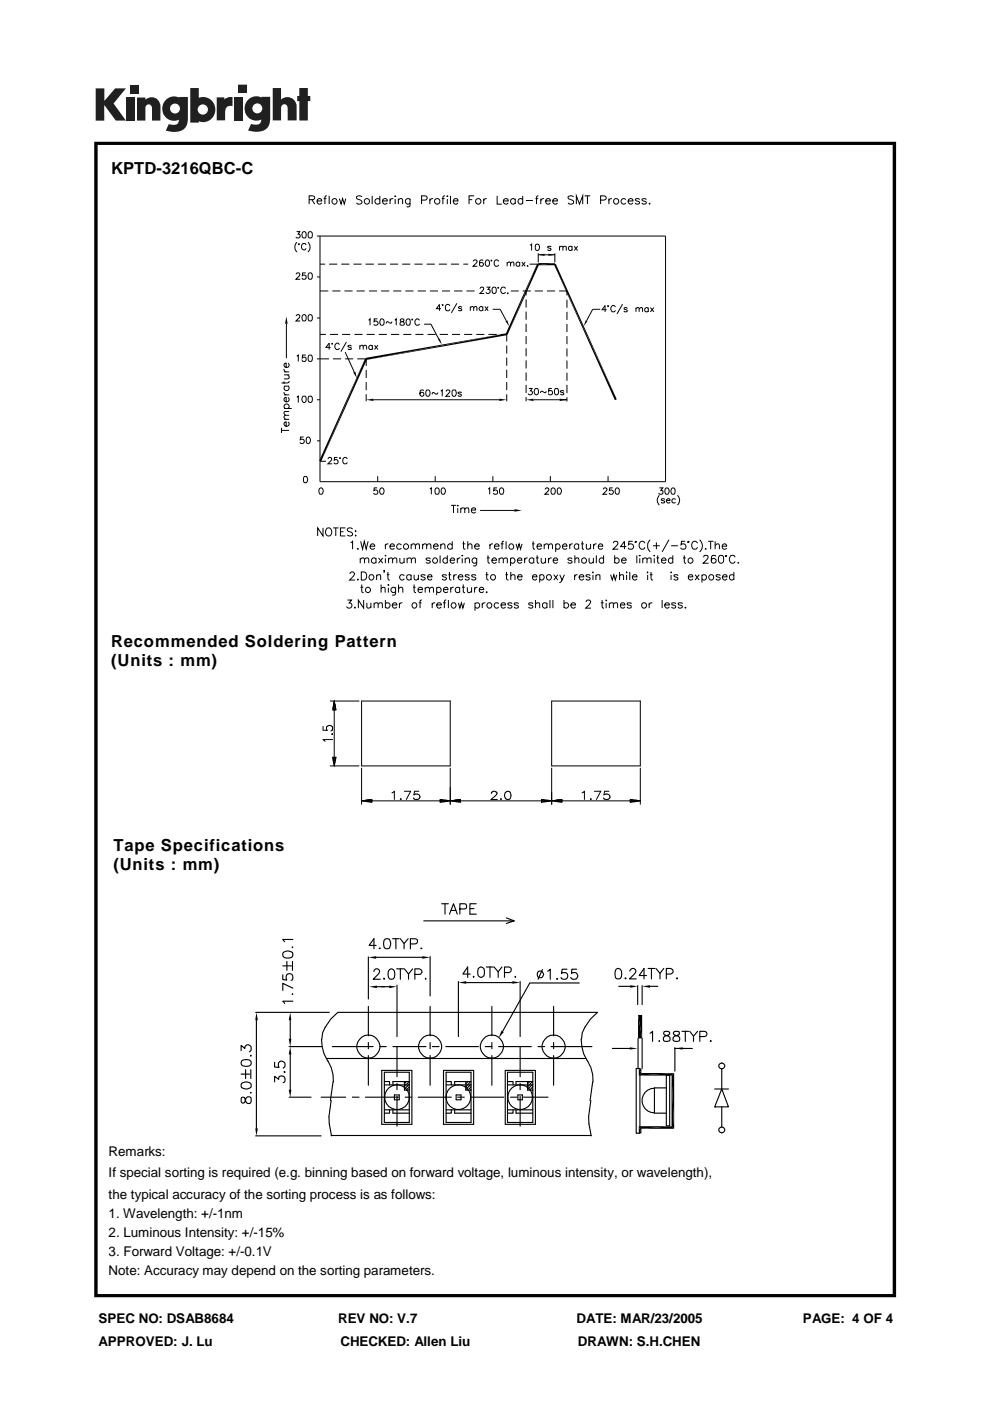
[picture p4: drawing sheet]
<svg xmlns="http://www.w3.org/2000/svg" width="210mm" height="297mm" viewBox="0 0 210 297" stroke-linecap="round" stroke-linejoin="round" font-family="sans-serif">
<defs><g id="words">
<g font-size="3.5">
<text x="23.6" y="36.9">KPTD-3216QBC-C</text>
<text x="23.6" y="137.2">Recommended Soldering Pattern</text>
<text x="23.6" y="141.3">(Units : mm)</text>
<text x="24" y="180.4">Tape Specifications</text>
<text x="24" y="184.4">(Units : mm)</text>
</g>
<g font-size="2.8">
<text x="23" y="245.2">Remarks:</text>
<text x="23" y="249.6">If special sorting is required (e.g. binning based on forward voltage, luminous intensity, or wavelength),</text>
<text x="23" y="254.1">the typical accuracy of the sorting process is as follows:</text>
<text x="23" y="258.2">1. Wavelength: +/-1nm</text>
<text x="23" y="262.3">2. Luminous Intensity: +/-15%</text>
<text x="23" y="266.3">3. Forward Voltage: +/-0.1V</text>
<text x="23" y="270.4">Note: Accuracy may depend on the sorting parameters.</text>
<text x="20.9" y="280.5">SPEC NO: DSAB8684</text>
<text x="71.7" y="280.5">REV NO: V.7</text>
<text x="122.2" y="280.5">DATE: MAR/23/2005</text>
<text x="170.2" y="280.5">PAGE: 4 OF 4</text>
<text x="20.9" y="285.4">APPROVED: J. Lu</text>
<text x="72.2" y="285.4">CHECKED: Allen Liu</text>
<text x="122.5" y="285.4">DRAWN: S.H.CHEN</text>
</g>
</g></defs>
<path d="M20 30.1v244.9h170v-244.9zM20.7 30.7h168.6v243.7h-168.6z" fill="#010101"/>
<g fill="#231f20">
<path d="M20.2 18.7h1.9v2.7l2.3-2.7h2.3l-2.6 3.2 2.6 3.7h-2.1l-2.5-3.3v3.3h-1.9z"/>
<path d="M26.7 20.7h1.8v4.9h-1.8z"/>
<path d="M49.6 20.7h1.8v4.9h-1.8z"/>
<path d="M27.7 18h1.8v1.8h-1.8z"/>
<path d="M50.6 17.9h1.8v1.8h-1.8z"/>
<path d="M29 20.7h1.8v.4a1.9 1.9 0 0 1 2.2-.3 1.9 1.9 0 0 1 1 2v2.8h-1.8v-2.7a.7 .7 0 0 0-.7-.8 .7 .7 0 0 0-.7 .8v2.7h-1.8z"/>
<path d="M46 20.6h1.6v.5a2.02 2.02 0 0 1 1.7-.5v1.9h-.2a1.12 1.12 0 0 0-1.4 1.3v1.7h-1.7z"/>
<path d="M57.8 18.7h1.8v2.4a1.98 1.98 0 0 1 2.2-.3 1.98 1.98 0 0 1 1.1 2v2.7h-1.9v-2.6a.7 .7 0 0 0-.7-.8 .7 .7 0 0 0-.7 .8v2.6h-1.8z"/>
<path d="M63.5 18.7h1.8v1.6h.5v1.1h-.5v4.1h-1.8v-4.1h-.5v-1.1h.5z"/>
<path d="M40.3 18.7v7.3h1.8v-.3a2.63 2.63 0 0 0 3.6-2.5 2.63 2.63 0 0 0-3.6-2.5v-2zM41.9 23.2a1.1 1.1 0 0 1 2.2 0 1.1 1.1 0 0 1-2.2 0z"/>
<path d="M35.3 21a2.56 2.56 0 0 0-.6 3.3 2.56 2.56 0 0 0 3.3 1.1 1.09 1.09 0 0 1-1.6 1.1l-.6-.2-.7 1.4a5.3 5.3 0 0 0 3.8-.2 2.69 2.69 0 0 0 .9-2.4v-4.5h-1.8v.1l-.8-.2a2.44 2.44 0 0 0-1.9 .5zM36 23a1.1 1.1 0 0 1 2.2 0 1.1 1.1 0 0 1-2.2 0z"/>
<path d="M52.8 21a2.56 2.56 0 0 0-.6 3.3 2.56 2.56 0 0 0 3.2 1 1.09 1.09 0 0 1-1.5 1.1l-.7-.1-.6 1.4a5.3 5.3 0 0 0 3.7-.3 2.69 2.69 0 0 0 1-2.3v-4.6h-1.8v.2l-.8-.3a2.44 2.44 0 0 0-1.9 .6zM53.5 23a1.06 1.06 0 0 1 2.1 0 1.06 1.06 0 0 1-2.1 0z"/>
</g>
<g fill="none" stroke="#000" stroke-width=".24">
<path d="M62.1 199.2h-2.1l.4 .5M81.6 199.1a.72 .72 0 0 1 1.1 .3 1.6 1.6 0 0 1-.2 1.7 .83 .83 0 0 1-1.1-.3 1.84 1.84 0 0 1 .2-1.7zM83.2 199h1.4M83.9 199v2.2M84.9 199l.8 1.1v1.1M86.5 199l-.8 1.1M89.9 195.2h19.1l-1.6 .6M93.6 191.6h1.5M94.3 191.6v2.2M95.3 193.8l.9-2.2 .8 2.2M95.6 193h1M97.5 192.7l1.3-.1 .1-.3a.56 .56 0 0 0-.5-.7h-.9v2.2"/>
<path d="M99.6 192.6h.9M101 191.6h-1.4v2.2h1.4M107.4 194.6l1.6 .6M54.2 214.6h15.6M54.4 216.3v22.9M60 206.7v1l.8 .1a.77 .77 0 0 1 0-1.2 .77 .77 0 0 1 1.1 .1 .77 .77 0 0 1-.2 1.2M60 204.8h1.8M60 201.9a1.65 1.65 0 0 1 2 0 .83 .83 0 0 1-.3 1.1 1.84 1.84 0 0 1-1.7-.2zM60.8 203.8v1.9M61.5 216.3v3.9M61.9 210.8h.2zM61.9 200.8h.2z"/>
<path d="M62 203.8v1.9M62.1 212.3h-2.1l.4 .4M62.1 209.5l-2.1-1v1.5M78.1 202.9v8.9M78.1 213.4v6.2M79.3 206l.1-.3 .3-.3h.4l.3 .3a.74 .74 0 0 1-.2 .9l-1.1 1h1.5M79.8 200.4h-1.5l1-1.4v2.2M79.8 203h9.7M79.9 209.2h2.6M80.4 201.1h.2zM81.4 207.4l.2 .1-.2 .1zM82.6 205.6l.5-.2a1.43 1.43 0 0 1 .3 2.1 .76 .76 0 0 1-1-.3 1.84 1.84 0 0 1 .2-1.6z"/>
<path d="M84.1 205.4h1.5M84.2 208.9v10.9M84.9 205.4v2.2M85.8 205.4l.8 1.1v1.1M87 200.1h1a.55 .55 0 0 0 .5-.5 .55 .55 0 0 0-.5-.6h-1v2.2M87.5 205.4l-.9 1.1M88 206.6h.9a.56 .56 0 0 0 .6-.4 .56 .56 0 0 0-.3-.6l-.3-.2h-.9v2.2M89.2 201.1h.3zM90.2 207.4v.2zM91.2 202.8v8.4M91.2 213.4v6.2M97.2 208.1v11.7"/>
<path d="M98.8 208.3h9.8M99.7 206.5h-1.6l1.1-1.5v2.2M100.3 207.1h.2l-.1 .1zM101.4 205.4a.7 .7 0 0 1 .6-.4 .7 .7 0 0 1 .6 .4 1.84 1.84 0 0 1-.2 1.7 .65 .65 0 0 1-1-.3zM103.1 205h1.5M103.9 205v2.2M104.3 213.4v6.2M104.8 205l.8 1v1.2M106.4 205l-.8 1M107 206.2h.9l.3-.2 .2-.3-.1-.4-.4-.3h-.9v2.2M109.3 207v.2zM110.3 208.1v11.7"/>
<path d="M115 205.6l-.9 2M116.1 205.9l.6-.4v2.1M117.4 213.4v6.2M118 207.5h.2zM120.2 205.5h-1l-.2 .9a.75 .75 0 0 1 1.2 0 .75 .75 0 0 1-.1 1.1 .75 .75 0 0 1-1.1-.3M122.3 205.5h-1.1v.9a.77 .77 0 0 1 1.1 .1 .77 .77 0 0 1-.2 1.1 .77 .77 0 0 1-1.1-.4M122.8 208.4h-10.5l-5.7 10.3M130.6 205.5a.69 .69 0 0 1 1.1 .3 1.93 1.93 0 0 1-.2 1.7 .72 .72 0 0 1-1-.4 2.23 2.23 0 0 1 .1-1.6zM131.2 209.1h2.4M132.6 207.3l.2 .2h-.2zM133.5 205.9v-.1a.67 .67 0 0 1 .6-.5 .67 .67 0 0 1 .6 .3 .74 .74 0 0 1-.2 .9l-1 1h1.4M135.2 209v4"/>
<path d="M136.2 209v4M137.1 206.8h-1.6l1-1.5v2.2M137.4 205.3h1.4M137.8 219.1l.6-.4v2.1M137.8 209.1h1.7M138.1 205.3v2.2M139.1 205.3l.8 1.1v1.1M140.7 205.3l-.8 1.1M140.8 218.7a.45 .45 0 0 0 .2 .8 .94 .94 0 0 1 1.1 .9 .82 .82 0 0 1-1.5 0 1.09 1.09 0 0 1 1.2-1l.2-.4a.94 .94 0 0 0-1.2-.3zM141.3 206.5h.9a.6 .6 0 0 0 .5-.6 .6 .6 0 0 0-.5-.6h-.9v2.2M142.9 218.7l-.1 .4 .3 .4a.94 .94 0 0 1 1 .9l-.1 .3h-1.1a.61 .61 0 0 1-.2-.7 .61 .61 0 0 1 .6-.4l.4-.1a.45 .45 0 0 0 .3-.8zM143.6 207.3v.2h-.2z"/>
<path d="M144.6 218.7h1.4M145.3 218.7v2.1M146.2 218.7l.8 1v1.1M147.9 218.7l-.9 1M148.4 219.8h.9a.55 .55 0 0 0 .6-.6 .55 .55 0 0 0-.6-.5h-.9v2.1M51.1 222.8v-1.1l.8 .6a.7 .7 0 0 1 .8-.8 .7 .7 0 0 1 .6 .9l-.1 .4-.3 .2M51.1 227.7h1.8M51.2 232.7a.86 .86 0 0 0 .2 1.2l.5-.3a.94 .94 0 0 1 1-1.1l.3 .2v1a.61 .61 0 0 1-.7 .2 .61 .61 0 0 1-.4-.6l-.2-.4a.45 .45 0 0 0-.7-.2zM51.2 229.7a1.68 1.68 0 0 1 2 0 .72 .72 0 0 1-.3 1 1.6 1.6 0 0 1-1.7-.1zM51.2 225a1.68 1.68 0 0 1 2 0 .76 .76 0 0 1-.3 1 1.93 1.93 0 0 1-1.7-.2zM52.1 226.8v1.9M53.2 231.6v.2z"/>
<path d="M53.2 223.7v.2zM53.2 226.8v1.9M58.2 229.4v-1.2l.9 .6a.7 .7 0 0 1 .8-.7 .7 .7 0 0 1 .5 1v.3l-.4 .1M58.2 225.2v1l1 .1a.78 .78 0 0 1 0-1.2 .78 .78 0 0 1 1.2 .2 .78 .78 0 0 1-.4 1.2M60.2 227.3h.2v.1zM61.3 221.9h6.9M61.3 232.6h4.7M61.5 223.6v7.4M68.1 232.6h5.2M68.2 220.3l.1 1.7 .4 1.5 .8 1.5M68.2 220.3a7.9 7.9 0 0 1 3.4-5.7h55.1a7.9 7.9 0 0 0-3.4 5.7M69.2 224.4h55"/>
<path d="M69.5 224.9l.7 1.4 .4 1.5 .1 1.6M70.2 233.3l-.5 3.5 .1 1.5 .5 2.5M70.5 221.9h8.6M70.6 229.4l-.5 3.9M74.7 232.6h1.4M77.5 232.6h7M78.1 221v1.4M78.1 223.8v6.3M80.5 221.9h1.4M80.9 226.9h6.4v11.5h-6.4zM81.5 229.3h1.1v.7M81.5 227.3h5.3v10.7h-5.3z"/>
<path d="M81.5 230h5.3M81.5 235.3h5.3M82.6 235.3v.7h-1.1M83.3 221.9h7M83.3 230v-.7h3.5l-1 1M83.3 235.3v.7h3.5M83.6 232.2h1v1h-1zM84.2 222v6.3M84.2 229.7v1.3M84.2 232.5v6.3M85.7 230.3h.1M85.8 229.3v1.8h1"/>
<path d="M85.9 232.6h1.3M86.1 229.3l-.3 .5M86.8 229.9l-1 1.1M86.8 230.4l-.7 .7M86.8 231l-.1 .1M88.7 232.6h7M91.2 221v1.4M91.2 223.8v6.3M91.7 221.9h1.4M94 226.9h6.4v11.5h-6.4zM94.5 221.9h6.9M94.6 229.3h1.1v.7"/>
<path d="M94.6 227.3h5.3v10.7h-5.3zM94.6 230h5.3M94.6 235.3h5.3M95.7 235.3v.7h-1.1M96.4 235.3v.7h3.5M96.7 232.2h1v1h-1zM97 232.6h1.4M98.8 229.3v1.8h1.1M99.2 229.3l-.4 .5M99.8 229.3l-1 1M99.9 232.6h6.9M99.9 229.3h-3.5v.7"/>
<path d="M99.9 229.9l-1.1 1.1M99.9 231l-.1 .1M99.9 230.4l-.7 .7M102.9 221.9h1.4M104.3 221v1.4M104.3 223.8v6.3M105.7 221.9h6.9M107.1 226.9h6.4v11.5h-6.4zM107.6 229.3h1.2v.7M107.6 227.3h5.4v10.7h-5.4zM107.6 230h5.4M107.6 235.3h5.4"/>
<path d="M108.2 232.6h1.4M108.8 235.3v.7h-1.2M109.4 235.3v.7h3.6M109.8 232.2h1v1h-1zM110.3 222v6.3M110.3 229.7v1.3M110.3 232.5v6.3M111 232.6h5.2M111.9 229.3v1.8h1.1M112.3 229.3l-.4 .5M112.9 229.3l-1 1M113 229.3h-3.6v.7"/>
<path d="M113 229.9l-1.1 1.1M113 231l-.1 .1M113 230.4l-.7 .7M114.1 221.9h1.4M116.8 221.9h8.7M117.4 221v1.4M117.4 223.8v6.3M123.2 220.3l.2 1.7 .4 1.5 .8 1.5M124.6 224.9l.7 1.4 .4 1.5v1.6M125.3 233.3l-.5 3.5 .1 1.5 .4 2.5M125.7 229.4l-.6 3.9M129.8 222.3h3.8"/>
<path d="M135.3 220.2v6.4M135.7 226.6h-.8v13.7h.8M135.7 227.7v11.4M136.2 220.2v6.4M138.8 230.7a2.6 2.6 0 0 0-2.7 2.6 2.6 2.6 0 0 0 2.7 2.6M139.7 220.7h.2zM141.3 228h.7v10.7h-.7zM141.3 230.7h-2.5v5.3h2.5M143 222.3h3.8M143.1 222.1v5M150.6 220.7h.2zM151.5 234.7h.3"/>
<path d="M151.5 230.9h2.9M153 230.9l1.4 3.8h-2.9zM153 226.6v4.3M153 234.7v4.2M54.2 240.8h13.9M70.2 240.7h55.1"/>
<circle cx="114.5" cy="206.6" r=".7"/>
<circle cx="78.1" cy="221.9" r="2.43"/>
<circle cx="84.2" cy="232.6" r="2.61"/>
<circle cx="91.2" cy="221.9" r="2.43"/>
<circle cx="97.2" cy="232.6" r="2.61"/>
<circle cx="104.3" cy="221.9" r="2.43"/>
<circle cx="110.3" cy="232.6" r="2.61"/>
<circle cx="117.4" cy="221.9" r="2.43"/>
<circle cx="153" cy="239.6" r=".63"/>
<circle cx="153.1" cy="226" r=".63"/>
</g>
<g fill="#000">
<path d="M54.4 214.6l.3 1.7h-.6zM61.5 214.6l.3 1.7h-.6zM78.1 203l1.7-.3v.6zM78.3 209.2l1.6-.2v.5zM82.5 209l1.6 .2-1.6 .3zM89.5 202.7l1.7 .3-1.7 .3zM97.2 208.3l1.6-.3v.6zM106.3 218.5l.5 .3-1.1 1.3zM108.6 208l1.7 .3-1.7 .3zM133.6 208.9l1.6 .2-1.6 .3zM135.3 215.2l.9 5h-.9zM135.3 215.2h.9v5z"/>
<path d="M136.2 209.1l1.6-.2v.5zM54.1 239.2h.6l-.3 1.6zM61.2 220.2h.6l-.3 1.7zM61.5 221.9l.3 1.7h-.6zM61.2 231h.6l-.3 1.6zM133.5 222.1l1.7 .2-1.7 .2zM135.4 226.6l.6 .9-.6 .5zM135.4 228l7.5-.5-.5 .5zM135.4 238.8l.6 1.5h-.6zM135.4 226.6h.6v.9zM135.4 228l.6-.5h6.9zM135.4 238.8l.6 .5v1z"/>
<path d="M142.4 228l.5 11.3-.5-.5zM135.4 238.8h7l-6.4 .5zM142.4 228l.5-.5v11.8zM136 239.3l6.4-.5 .5 .5zM143.1 222.3l1.6-.2v.4z"/>
</g>
<path d="M67 142h75.1v33h-75.1z" fill="#fff"/>
<g fill="none" stroke="#000" stroke-width=".21">
<path d="M62.8 58.2l.1-.3h.4l.3 .4-.9 .9h1M62.9 49.1h.7l-.4 .5a.44 .44 0 0 1 .3 .8 .44 .44 0 0 1-.8-.2M63 51.4a1.41 1.41 0 0 0 0 2M63.3 51.7h.2l-.1 .2zM64.2 49.2a.39 .39 0 0 1 .7 .2v.8l-.2 .2a.67 .67 0 0 1-.7-.4 .67 .67 0 0 1 .2-.8zM64.8 57.9h-.7v.5a.47 .47 0 0 1 .7 .1 .47 .47 0 0 1-.1 .7 .47 .47 0 0 1-.7-.3M64.9 51.9a.51 .51 0 0 0-.6-.3 .51 .51 0 0 0-.4 .5v.3a.51 .51 0 0 0 .4 .6 .51 .51 0 0 0 .6-.3M65.3 51.4a1.41 1.41 0 0 1 0 2M65.5 49.2a.44 .44 0 0 1 .7 .2v.8l-.2 .2h-.5l-.2-.5zM65.5 57.9h.3a.76 .76 0 0 1 0 1.3h-.1a.88 .88 0 0 1-.2-1.3zM65.5 42.3l1.1-.1v-.5l-1.1-.2v1.8M66.1 42.3l.6 1"/>
<path d="M67.2 42.6h1a.5 .5 0 0 0-.5-.5 .5 .5 0 0 0-.5 .5v.2a.53 .53 0 0 0 .4 .5 .53 .53 0 0 0 .6-.3M67.2 50h73.9v52.1h-73.3v-52.1M67.2 58.7h.6M67.8 56h1.1M68.6 42.1h.6M69.3 41.5l-.3 .1-.1 .2v1.5M69.8 41.5v1.8M69.8 56h1.7M72 42.1l.3 1.2 .3-1.2 .4 1.2 .3-1.2M72.4 56h1.7M74.9 56h1.8M76.7 41.7a.68 .68 0 0 0-1.1 .2l.1 .3 .9 .3 .1 .5a.73 .73 0 0 1-1.1 0"/>
<path d="M77.5 56h1.8M78.9 41.5v1.8M80.1 56h1.7M80.5 42.3a.58 .58 0 0 0-.8-.1 .58 .58 0 0 0 0 .9 .58 .58 0 0 0 .8-.1M80.5 41.5v1.8M81.1 42.6h1a.54 .54 0 0 0-.7-.5 .54 .54 0 0 0-.2 .9 .54 .54 0 0 0 .9 0M82.7 42.1v1.2M82.7 56h1.7M83.4 42.1a.55 .55 0 0 0-.7 .5M83.7 41.6h.2zM83.8 42.2v1.1M84.5 42.4l.4-.3 .4 .1 .1 1.1"/>
<path d="M84.5 42.1v1.2M85.3 56h1.7M86.9 42.1v1.6l-.3 .2-.4-.1M86.9 42.3a.56 .56 0 0 0-.8 0 .56 .56 0 0 0 0 .8 .56 .56 0 0 0 .8-.1M87.9 56h1.7M89.4 42.4l1-.1 .2-.2-.1-.4-1.1-.2v1.8M90.5 56h1.7M91.1 42.1v1.2M91.8 42.1a.61 .61 0 0 0-.7 .5M93 56h1.8M93.7 42.1h.6M94.3 41.5l-.3 .1-.1 .2v1.5"/>
<path d="M94.8 41.6h.1zM94.8 42.2v1.1M95.5 41.5v1.8M95.6 56h1.7M96.1 42.6h1a.5 .5 0 0 0-.5-.5 .5 .5 0 0 0-.5 .5v.2a.53 .53 0 0 0 .4 .5 .53 .53 0 0 0 .6-.3M98.2 56h1.1M99.4 42.3h.7M100.3 55.4l.3-.3h.3l.3 .4-.9 1h.9M100.5 41.5h-1.1v1.8M102.4 55.3v-.1a.44 .44 0 0 0-.7 .2v.9a.43 .43 0 0 0 .7 .1 .43 .43 0 0 0-.1-.7 .43 .43 0 0 0-.6 .3M102.6 42.1v1.2M103.1 55.2a.39 .39 0 0 1 .6 .2l.1 .3a.57 .57 0 0 1-.5 .8l-.2-.1-.2-.5z"/>
<path d="M103.2 42.1a.54 .54 0 0 0-.6 .5M104.1 55.2h.2l-.1 .1zM105.4 41.5v1.8h1M105.7 55.4a.49 .49 0 0 0-.6-.3 .49 .49 0 0 0-.3 .5v.4a.49 .49 0 0 0 .4 .5 .49 .49 0 0 0 .5-.4M106.7 42.6h1.1a.56 .56 0 0 0-.7-.4 .56 .56 0 0 0-.5 .5 .56 .56 0 0 0 .6 .6l.6-.3M107.5 55.8l.3-.2h.4v.9M107.5 55.6v.9M108.2 55.8l.6-.2 .2 .2v.7M109.2 42.3a.56 .56 0 0 0-.8 0 .56 .56 0 0 0 0 .8 .56 .56 0 0 0 .8-.1M109.2 42.1v1.2M110.2 55.7a.43 .43 0 0 0-.6 0 .43 .43 0 0 0 0 .6 .43 .43 0 0 0 .6 0M110.2 55.6v.9"/>
<path d="M110.6 55.6l.8 .9M110.8 42.3a.56 .56 0 0 0-.8 0 .56 .56 0 0 0 0 .8 .56 .56 0 0 0 .8-.1M110.8 41.5v1.8M111.4 55.6l-.8 .9M111.5 42.5h1.5M111.9 56.3v.2zM112.3 56h1.8M112.4 52l.3-.2v1.3M113.5 42.1h.6M113.7 51.8a.67 .67 0 0 1 .8 .5 .67 .67 0 0 1-.5 .8h-.2a.92 .92 0 0 1-.1-1.3zM114.1 54h3.5M114.1 53.7v1.9"/>
<path d="M114.2 41.5l-.4 .1v.2v1.5M114.7 42.1v1.2M115.3 42.1a.61 .61 0 0 0-.6 .5M115.7 42.6h1a.5 .5 0 0 0-.5-.5 .5 .5 0 0 0-.5 .5v.2a.53 .53 0 0 0 .4 .5 .53 .53 0 0 0 .6-.3M116.8 52.4l-.2-.2-.5 .2 .7 .3v.2a.39 .39 0 0 1-.3 .2 .39 .39 0 0 1-.4-.2M117.2 42.6h1a.5 .5 0 0 0-.5-.5 .5 .5 0 0 0-.5 .5v.2a.53 .53 0 0 0 .4 .5 .53 .53 0 0 0 .6-.3M117.6 53.7v1.9M118.6 52.4l.3-.2 .4 .1 .1 .8M118.6 52.2v.9M119.4 52.4l.3-.2 .3 .1 .1 .8M121.3 52.4a.43 .43 0 0 0-.6-.1 .43 .43 0 0 0 0 .7 .43 .43 0 0 0 .6-.1M121.3 52.2v.9"/>
<path d="M121.6 41.7a.69 .69 0 0 0-1.2 .2l.2 .3 .9 .3 .1 .5a.73 .73 0 0 1-1.2 0M121.7 52.2l.8 .9M122.2 43.3v-1.8l.7 1.8 .7-1.8v1.8M122.5 52.2l-.8 .9M124 41.5h1.1M124.5 41.5v1.8M127.3 42.4l1-.1 .2-.2-.1-.4-1.1-.2v1.8M129.1 42.1v1.2M129.7 42.1a.54 .54 0 0 0-.6 .5M132.7 42.3a.56 .56 0 0 0-.8 0 .56 .56 0 0 0 0 .8 .56 .56 0 0 0 .8-.1M133.2 42.6h1a.56 .56 0 0 0-.6-.4 .56 .56 0 0 0-.5 .5 .56 .56 0 0 0 .5 .6l.6-.3M135.6 42.3a.54 .54 0 0 0-.9 0l.2 .3 .6 .2 .1 .2a.5 .5 0 0 1-.4 .3 .5 .5 0 0 1-.5-.3"/>
<path d="M137 42.3a.59 .59 0 0 0-.9 0l.1 .2 .8 .3v.2a.54 .54 0 0 1-.9 0M137.6 43.2h.2zM60.2 78.2a.54 .54 0 0 0 .5 .6M60.2 79.5h1.1M60.2 78.8h1.1M60.7 68.6v7.4M61 79.5l.3 .3-.1 .4-1 .1M61.1 77a.5 .5 0 0 1 .1 .7 .5 .5 0 0 1-.8 0 .5 .5 0 0 1 .1-.7h.2v.9M62.8 67l.3-.3h.2l.3 .4-.9 1h1M62.9 75.5l.3-.2v1.3M64.2 66.8a.39 .39 0 0 1 .7 .2v.3a.57 .57 0 0 1-.5 .8l-.2-.1-.2-.5zM64.8 75.3h-.7v.6a.47 .47 0 0 1 .7 0 .47 .47 0 0 1-.1 .7 .47 .47 0 0 1-.7-.2"/>
<path d="M65.5 66.8a.44 .44 0 0 1 .7 .2v.3a.57 .57 0 0 1-.5 .8 .84 .84 0 0 1-.2-1.3zM65.5 75.3h.3a.76 .76 0 0 1 0 1.3h-.1a.88 .88 0 0 1-.2-1.3zM67.2 76.1h2.5M67.2 67.4h.6M67.8 70.9h1.3M67.8 61.7h1.8M70 70.9h1.7M70.1 73.7h-1l.7-.9v1.3M70.3 72.8h.2v.2zM70.5 61.7h1.7M70.6 76.1h1.7M72 73.1a.49 .49 0 0 0-.6-.4 .49 .49 0 0 0-.4 .6v.3a.49 .49 0 0 0 .4 .5 .49 .49 0 0 0 .6-.3"/>
<path d="M72.5 70.9h1.8M73 61.7h1.8M73.2 76.1h1.7M73.2 74.6l1.9 4.3M73.4 72.5l-1.1 2.1M74.5 73.4a.39 .39 0 0 0-.4-.2 .39 .39 0 0 0-.3 .2l.7 .5-.1 .2h-.2l-.4-.2M75.2 70.9h1.7M75.6 61.7h1.7M75.7 76.1h1.9v1.5M76.3 73.5l.3-.3 .4 .1v.8M76.3 73.2v.9M77 73.5l.3-.3 .3 .1 .1 .8"/>
<path d="M77.6 78.4v1.8M77.7 70.9h1.7M78.1 67.9l.4-.3v1.4M78.2 61.7h1.7M79 73.4a.43 .43 0 0 0-.7 0 .43 .43 0 0 0 0 .6 .43 .43 0 0 0 .7-.1M79 73.2v.9M79.4 73.2l.7 .9M80 67.6h-.6l-.1 .6a.49 .49 0 0 1 .7 0 .49 .49 0 0 1 0 .7 .49 .49 0 0 1-.7-.2M80.1 73.2l-.7 .9M80.3 70.9h1.7M80.7 67.7a.43 .43 0 0 1 .7 .2v.8l-.5 .3a.83 .83 0 0 1-.2-1.3zM80.8 61.7h1.7"/>
<path d="M82.9 70.9h1.7M83.1 68.2l-.2 .3-.8-.3-.2 .4M83.4 61.7h1.7M83.7 67.9l.3-.3v1.4M85 67.7v.4a.58 .58 0 0 1 .6 .2 .58 .58 0 0 1 0 .6h-.7v-.5l.7-.5-.2-.3zM85.5 70.9h1.7M85.9 61.7h1.8M86.3 67.7a.39 .39 0 0 1 .6 .2l.1 .5-.2 .5a.67 .67 0 0 1-.8-.4 .67 .67 0 0 1 .3-.8zM87.3 67.7h.2l-.1 .1zM88.1 70.9h1.7M88.6 61.7h1.7M88.9 67.9a.49 .49 0 0 0-.5-.3 .49 .49 0 0 0-.4 .5v.4a.49 .49 0 0 0 .4 .5 .49 .49 0 0 0 .5-.4"/>
<path d="M89.9 68.7h1.5l1.6 3.2M90.6 70.9h1.8M91.1 61.7h1.8M93.2 70.9h1.8M93.5 65.4h-1l.7-.9v1.4M93.7 61.7h1.7M93.8 64.6h.1v.2zM95.4 64.9a.49 .49 0 0 0-.6-.4 .49 .49 0 0 0-.4 .6v.3a.49 .49 0 0 0 .4 .5 .49 .49 0 0 0 .6-.3M95.8 70.9h1.8M96.3 61.7h1.7M96.9 64.3l-1.2 2M97.9 65.2a.39 .39 0 0 0-.3-.2 .39 .39 0 0 0-.4 .2l.7 .5-.3 .2-.4-.2"/>
<path d="M98.4 70.9h1.7M98.9 61.7h1.7M99.7 65.3l.3-.3 .3 .1 .1 .8M99.7 65v.9M100.4 65.3l.4-.3 .3 .1v.8M101 70.9h1.7M101.8 61.2l.3-.3h.3l.2 .3-.2 .4-.7 .6h1M102.4 65.2a.45 .45 0 0 0-.7-.1 .45 .45 0 0 0 0 .7 .45 .45 0 0 0 .7-.1M102.4 65v.9M102.8 65l.7 .9M103.1 60.9h.8l-.4 .5a.46 .46 0 0 1 .4 .4 .46 .46 0 0 1-.4 .5 .46 .46 0 0 1-.5-.3M103.5 65l-.7 .9"/>
<path d="M103.6 70.9h1.7M104.5 65.6h1.5l1.3 2.4M104.5 60.9h.3a.73 .73 0 0 1 .4 .7 .73 .73 0 0 1-.5 .6 .88 .88 0 0 1-.2-1.3zM105.5 61h.2v.1zM106.2 70.9h1.2v1.5M107.2 61.2a.51 .51 0 0 0-.6-.3 .51 .51 0 0 0-.4 .5 .57 .57 0 0 0 .2 .7 .57 .57 0 0 0 .8-.2M107.4 73.2v1.8M107.4 75.8v1.7M107.4 78.4v1.8M107.6 62.1h.2zM108.3 61.7h1.7M110.8 61.7h1.7"/>
<path d="M111.5 61.7v.9M111.5 63.5v1.7M111.5 66.1v1.7M111.5 68.6v1.8M111.5 71.3v1.7M111.5 73.8v1.7M111.5 76.4v1.7M111.5 79v1.7M113.4 61.7h1.7M116 61.7h1.7M118.5 61.7h1.7M120.2 61.7v.9"/>
<path d="M120.2 63.5v1.8M120.2 66.1v1.7M120.2 68.7v1.7M120.2 71.3v1.7M120.2 73.9v1.7M120.2 76.5v1.7M120.2 79v1.7M127.3 65.6h-1.6l-1.3 2.4M128.6 65.7h-.9l.6-.9v1.3M128.8 64.9h.2v.1zM130.5 65.1a.57 .57 0 0 0-.8-.3 .57 .57 0 0 0-.2 .8 .51 .51 0 0 0 .4 .5 .51 .51 0 0 0 .6-.3M132 64.5l-1.2 2.1"/>
<path d="M133 65.4l-.2-.2-.5 .2 .6 .4v.3h-.4l-.2-.2M134.8 65.5l.4-.3 .3 .1v.8M134.8 65.2v.9M135.5 65.5l.3-.3 .4 .1v.8M137.5 65.4a.43 .43 0 0 0-.7 0 .43 .43 0 0 0 0 .6 .43 .43 0 0 0 .7-.1M137.5 65.2v.9M137.9 65.2l.7 .9M138.6 65.2l-.7 .9M59.7 91.3h1.6M59.7 90.7v1.1M60.2 83.1l.2 .6h.3M60.2 88.9h1.1"/>
<path d="M60.2 86.6h1.6M60.2 83.7h1.1M60.2 81.9h1.1M60.2 80.9v.5M60.4 86.6a.53 .53 0 0 1 0-.8 .53 .53 0 0 1 .8 0 .53 .53 0 0 1-.1 .8M60.4 81.9a.53 .53 0 0 0 0 .7 .53 .53 0 0 0 .8 0 .53 .53 0 0 0-.1-.7M61.1 89.4a.52 .52 0 0 1 .1 .8 .52 .52 0 0 1-.8 0 .52 .52 0 0 1 .1-.8h.2v1M61.1 84.3a.52 .52 0 0 1 .1 .7 .52 .52 0 0 1-.8 0 .52 .52 0 0 1 .1-.7h.2v.9M61.3 88l-1 .1-.1 .4 .3 .4M61.3 87.2l-1 .1-.1 .4 .3 .3M61.3 80.8l-.1 .3-.2 .1h-1.3M62.9 84.2l.3-.2v1.3"/>
<path d="M64.2 84h.4a.75 .75 0 0 1 .3 .7 .75 .75 0 0 1-.5 .6h-.2a.91 .91 0 0 1 0-1.3zM64.4 92.7h-.7v.5a.49 .49 0 0 1 .7 0 .49 .49 0 0 1-.1 .7 .49 .49 0 0 1-.7-.1M65.1 92.7a.39 .39 0 0 1 .6 .2 .63 .63 0 0 1 .1 .8 .63 .63 0 0 1-.7 .3l-.2-.5zM65.5 84h.3a.73 .73 0 0 1 .4 .7 .73 .73 0 0 1-.5 .6 .88 .88 0 0 1-.2-1.3zM67.2 93.5h.6M67.2 84.8h.6M67.8 97.8h1.3M69.6 97.3l.2-.3h.3l.2 .4-.8 .9h.9M71.6 97h-.7v.6a.48 .48 0 0 1 .7 0 .48 .48 0 0 1-.1 .7 .48 .48 0 0 1-.7-.2M72 97.1h.2l-.1 .1zM73.6 97.3a.49 .49 0 0 0-.5-.3 .49 .49 0 0 0-.4 .5v.3a.49 .49 0 0 0 .4 .5 .49 .49 0 0 0 .5-.3M77.6 81v1.7"/>
<path d="M77.6 83.6v1.5M79.2 84.8h26.7M89.8 82.9l-.2-.2a.64 .64 0 0 0-.6 .7 .64 .64 0 0 0 .7 .5 .43 .43 0 0 0 0-.7 .43 .43 0 0 0-.7 .4M90.5 82.7a.67 .67 0 0 1 .8 .5 .67 .67 0 0 1-.5 .8h-.2a.92 .92 0 0 1-.1-1.3zM92.8 83.2l-.2 .4-.8-.4-.2 .4M93.4 82.9l.4-.2v1.3M94.6 83l.2-.3h.4l.2 .2-.9 1.1h.9M96 82.7h.3a.72 .72 0 0 1 .4 .7 .72 .72 0 0 1-.5 .6 .92 .92 0 0 1-.2-1.3zM97.8 83.3l-.2-.2-.5 .2 .7 .3v.2a.39 .39 0 0 1-.3 .2 .39 .39 0 0 1-.4-.2M107.4 81v1.7M107.4 83.6v1.5M111.5 81.6v1.7"/>
<path d="M111.5 84.2v.9M112.1 82.4h.7l-.4 .5a.45 .45 0 0 1 .4 .7 .45 .45 0 0 1-.8-.2M113.1 84.8h7.1M113.5 82.4h.3a.75 .75 0 0 1 .4 .7 .75 .75 0 0 1-.5 .6l-.4-.6zM115.8 82.9l-.2 .4-.8-.4-.2 .4M117 82.4h-.6l-.1 .5a.47 .47 0 0 1 .7 .1 .47 .47 0 0 1-.1 .7 .47 .47 0 0 1-.7-.3M117.7 82.4h.3a.72 .72 0 0 1 .5 .7 .72 .72 0 0 1-.6 .6 .92 .92 0 0 1-.2-1.3zM119.5 83v-.1h-.6v.2l.6 .2v.2l-.2 .2-.5-.2M120.2 81.6v1.8M120.2 84.2v.9M64.5 101a.67 .67 0 0 1 .8 .6 .67 .67 0 0 1-.5 .8h-.1a.92 .92 0 0 1-.2-1.4zM67.8 103.5a.39 .39 0 0 1 .6 .2v.8l-.1 .2-.3 .1a.88 .88 0 0 1-.2-1.3z"/>
<path d="M68.5 111.9v1.7l-1.1-1.7v1.7M69.3 112a.85 .85 0 0 1 1.1 .6 .85 .85 0 0 1-.6 1 .9 .9 0 0 1-.8-.6 .9 .9 0 0 1 .3-1zM70.6 111.9h1.2M71.2 111.9v1.7M72.2 112.7h.6M73.2 111.9h-1v1.7h1M74.3 115.1l.5-.3v1.6M74.8 112.2a.62 .62 0 0 0-.7-.3 .62 .62 0 0 0-.5 .4l.3 .4 .7 .2 .2 .5a.78 .78 0 0 1-1.2 0M75.4 112.5v.2zM75.4 113.5v.1zM75.8 116.4h.2zM76.4 118.6l.4-.3 .4 .1 .1 1"/>
<path d="M76.4 118.3v1.1M76.5 114.8l.4 1.6 .3-1.6 .4 1.6 .5-1.6M77.3 118.6l.2-.2a.4 .4 0 0 1 .7 .2v.8M78.5 115.8h.9a.56 .56 0 0 0-.7-.4 .56 .56 0 0 0-.3 .7 .56 .56 0 0 0 .7 .3l.3-.2M79.7 118.6a.55 .55 0 0 0-.8-.1 .55 .55 0 0 0 0 .8 .55 .55 0 0 0 .8-.1M79.7 118.3v1.1M80 103.4h-.6l-.1 .6a.48 .48 0 0 1 .7 0 .48 .48 0 0 1-.1 .7 .48 .48 0 0 1-.7-.2M80.1 101v1.1M80.3 118.3l.9 1.1M80.7 103.5a.39 .39 0 0 1 .6 .2l.1 .5-.2 .5a.67 .67 0 0 1-.7-.4 .67 .67 0 0 1 .2-.8zM81.2 118.3l-.9 1.1M81.7 117.8h.1z"/>
<path d="M81.7 115.3v1.1M81.7 118.4v1M82.3 115.3a.54 .54 0 0 0-.6 .5M82.4 118.6l.4-.3 .4 .1v1M82.4 118.3v1.1M82.7 115.8h.9a.52 .52 0 0 0-.7-.4 .52 .52 0 0 0-.2 .8l.4 .2h.4l.1-.2M83.2 118.6l.4-.3 .5 .1v1M84.8 118.3l.1 1 .4 .1 .4-.3M85.1 115.6a.55 .55 0 0 0-.8-.1 .55 .55 0 0 0 0 .8 .55 .55 0 0 0 .8-.1M85.7 118.3v1.1M86.3 118.6l.2-.2a.4 .4 0 0 1 .7 .2v.8M86.3 118.3v1.1"/>
<path d="M87.2 115.7l.4-.4 .4 .1 .1 1M87.2 115.3v1.1M87.2 118.6l.4-.3 .4 .1 .1 1M88.1 115.7l.4-.4 .4 .1v1M89.6 115.7l.4-.4 .4 .1 .1 1M89.6 115.3v1.1M90.5 115.7l.4-.4 .4 .1 .1 1M91.1 103.7l.4-.3v1.4M91.2 118.6a.42 .42 0 0 0-.4-.3 .42 .42 0 0 0-.4 .4l.7 .2 .1 .3a.54 .54 0 0 1-.9 0M91.9 115.8h1a.56 .56 0 0 0-.7-.4 .56 .56 0 0 0-.4 .7 .56 .56 0 0 0 .8 .3l.3-.2M92.3 101v1.1M92.4 103.5a.44 .44 0 0 1 .7 .2v.3a.57 .57 0 0 1-.5 .8 .84 .84 0 0 1-.2-1.3z"/>
<path d="M93.3 117.7v1.7M93.4 115.7l.4-.4 .5 .1v1M93.4 115.3v1.1M93.7 103.5a.39 .39 0 0 1 .6 .2v.8l-.1 .2-.3 .1a.88 .88 0 0 1-.2-1.3zM94.8 118.6a.53 .53 0 0 0-.7-.1 .53 .53 0 0 0 0 .8 .53 .53 0 0 0 .7-.1M94.8 117.7v1.7M95.4 118.8h1a.52 .52 0 0 0-.8-.5 .52 .52 0 0 0-.1 .9 .5 .5 0 0 0 .9 0M95.6 107.1h1.1M95.9 115.6a.55 .55 0 0 0-.8-.1 .55 .55 0 0 0 0 .8 .55 .55 0 0 0 .8-.1M95.9 114.8v1.6M96.2 107.1v1.7M97 107.2h.1z"/>
<path d="M97 118.3v1.1M97.1 107.7v1.1M97.6 118.3a.54 .54 0 0 0-.6 .5M97.7 108l.2-.3h.6v1.1M97.7 107.7v1.1M97.9 117.8h.2zM98 118.4v1M98 115.3h.6M98.3 114.8v1.3l.1 .3h.3M98.5 108l.3-.3h.5l.1 1.1M98.6 118.6l.4-.3 .4 .1 .1 1M98.6 118.3v1.1"/>
<path d="M99.2 115.7l.4-.4 .4 .1 .1 1M99.2 114.8v1.6M99.9 108.1h.9v-.1a.53 .53 0 0 0-.7-.2 .53 .53 0 0 0-.1 .8 .53 .53 0 0 0 .7 .1l.1-.2M100.6 115.8h1a.56 .56 0 0 0-.7-.4 .56 .56 0 0 0-.4 .7 .56 .56 0 0 0 .8 .3l.3-.2M101.1 118.3l-.1 1.5-.2 .2-.5-.1M101.1 118.6a.55 .55 0 0 0-.8-.1 .55 .55 0 0 0 0 .8 .55 .55 0 0 0 .8-.1M101.8 108.2h7.3M103.2 118.3h.6M103.5 117.7v1.4l.1 .2 .3 .1M103.5 103.7l.3-.3v1.4M103.9 115.3v1.1M104.3 118.8h1a.54 .54 0 0 0-.9-.4 .54 .54 0 0 0 .1 .9 .49 .49 0 0 0 .8-.1"/>
<path d="M104.5 115.3a.54 .54 0 0 0-.6 .5M104.5 101v1.1M104.8 115.8h1a.56 .56 0 0 0-.7-.4 .56 .56 0 0 0-.4 .7 .56 .56 0 0 0 .7 .3l.4-.2M105.4 103.4h-.7v.6a.47 .47 0 0 1 .7 0 .47 .47 0 0 1-.1 .8 .47 .47 0 0 1-.7-.3M105.8 118.6l.4-.3 .4 .1 .1 1M105.8 118.3v1.1M106.1 103.5l.2-.1a.72 .72 0 0 1 .5 .7 .72 .72 0 0 1-.4 .7h-.1a.88 .88 0 0 1-.2-1.3zM106.2 115.3h.6M106.7 118.6l.4-.3 .4 .1 .1 1M106.8 114.8l-.3 .1-.1 .2v1.3M107.3 114.8v1.6M108.2 118.6a.53 .53 0 0 1 .8-.1 .53 .53 0 0 1 0 .8 .53 .53 0 0 1-.8-.1"/>
<path d="M108.2 118.3v1.7M109.4 115.3l.3 1.1 .4-1.1 .3 1.1 .3-1.1M109.7 118.8h.9a.52 .52 0 0 0-.7-.5 .52 .52 0 0 0-.1 .9 .5 .5 0 0 0 .8 0M111.2 118.3v1.1M111.9 118.3a.54 .54 0 0 0-.7 .5M112.8 115.3h.5M113 114.8v1.3l.1 .3h.3M113.2 118.6a.55 .55 0 0 0-.8-.1 .55 .55 0 0 0 0 .8 .55 .55 0 0 0 .8-.1M113.2 118.3v1.1M113.6 118.3h.6M113.8 115.8h1a.52 .52 0 0 0-.7-.4 .52 .52 0 0 0-.2 .8l.4 .2h.4l.1-.2M113.9 117.7v1.4l.1 .2 .3 .1"/>
<path d="M114.7 118.3v.8a.4 .4 0 0 0 .7 .2l.3-.2M115.4 115.7l.4-.4 .4 .1 .1 1M115.4 115.3v1.1M115.6 103.8l.2-.4h.3l.3 .4-.9 1h.9M115.7 118.3v1.1M116.3 115.7l.4-.4 .4 .1v1M116.3 118.3v1.1M116.7 101v1.1M117 118.3a.61 .61 0 0 0-.7 .5M117 103.5a.44 .44 0 0 1 .7 .2v.3a.57 .57 0 0 1-.5 .8 .84 .84 0 0 1-.2-1.3zM117.3 118.8h.9a.52 .52 0 0 0-.7-.5 .52 .52 0 0 0-.1 .9 .5 .5 0 0 0 .8 0M117.8 115.6a.53 .53 0 0 1 .8-.1 .53 .53 0 0 1 0 .8 .53 .53 0 0 1-.8-.1"/>
<path d="M117.8 115.3v1.7M118.3 103.5a.39 .39 0 0 1 .6 .2v.8l-.1 .2-.3 .1a.88 .88 0 0 1-.2-1.3zM119.3 115.8h.9a.5 .5 0 0 0-.6-.5 .5 .5 0 0 0-.3 .7 .52 .52 0 0 0 .4 .4 .52 .52 0 0 0 .5-.2M120.8 115.3v1.1M121.3 118.6a.42 .42 0 0 0-.5-.3 .42 .42 0 0 0-.3 .4l.7 .2 .1 .3a.54 .54 0 0 1-.9 0M121.4 115.3a.54 .54 0 0 0-.6 .5M121.9 118.6l.3-.3 .4 .1 .1 1M121.9 117.7v1.7M122.7 115.6a.53 .53 0 0 0-.8-.1 .53 .53 0 0 0 0 .8 .53 .53 0 0 0 .8-.1M122.7 115.3v1.1M123.2 115.3h.6M123.5 114.8v1.6h.3"/>
<path d="M124.3 115.3l.1 1.1h.5l.3-.3M124.9 118.3v.8a.4 .4 0 0 0 .7 .2l.2-.2M125.2 115.3v1.1M125.8 118.3v1.1M125.9 115.3v1.1M126.4 117.7v1.7M126.5 115.3a.54 .54 0 0 0-.6 .5M126.8 115.8h1a.5 .5 0 0 0-.6-.5 .5 .5 0 0 0-.4 .7 .51 .51 0 0 0 .4 .4 .51 .51 0 0 0 .6-.2M127.9 103.8l.3-.4h.2l.3 .4-.9 1h.9M128 118.6a.53 .53 0 0 0-.8-.1 .53 .53 0 0 0 0 .8 .53 .53 0 0 0 .8-.1M128 117.7v1.7M128.9 101v1.1"/>
<path d="M129.9 103.4h-.6l-.1 .6a.48 .48 0 0 1 .7 0 .48 .48 0 0 1 0 .7 .48 .48 0 0 1-.8-.2M130.1 115.2l.3-.4 .6 .1v.2l-.2 .6-.8 .7h1.1M130.3 118.6a.53 .53 0 0 1 .8-.1 .53 .53 0 0 1 0 .8 .53 .53 0 0 1-.8-.1M130.3 117.7v1.7M130.6 103.5a.39 .39 0 0 1 .7 .2v.3a.57 .57 0 0 1-.5 .8l-.2-.1-.2-.5zM131.8 118.8h1a.54 .54 0 0 0-.9-.4 .54 .54 0 0 0 .1 .9 .56 .56 0 0 0 .8-.1M132.8 115.9h-1.2l.8-1.1v1.6M134.2 114.8h-.9v.7a.61 .61 0 0 1 .9-.1 .61 .61 0 0 1-.1 .9 .61 .61 0 0 1-.9-.2M134.7 114.9l.1-.1 .1 .1-.2 .1zM135 117.7v1.7M135.6 117.8h.1zM135.6 118.4v1"/>
<path d="M136.3 118.6l.2-.2a.4 .4 0 0 1 .7 .2v.8M136.3 118.3v1.1M136.7 115.2a.63 .63 0 0 0-.7-.4 .63 .63 0 0 0-.5 .6v.4a.63 .63 0 0 0 .5 .6 .63 .63 0 0 0 .7-.4M137.2 118.6l.4-.3 .4 .1v1M137.9 114.5a1.78 1.78 0 0 0 0 2.5M138.4 115.7h1.5M138.6 117.8h.2zM138.7 118.4v1M139.2 118.3h.6M139.2 115v1.4M139.4 117.7v1.4l.1 .2 .3 .1M139.8 105a1.41 1.41 0 0 0 0 2.1"/>
<path d="M139.8 103.4h.7l-.4 .6a.45 .45 0 0 1 .5 .4 .45 .45 0 0 1-.4 .5 .45 .45 0 0 1-.5-.4M140.3 118.8h.9a.49 .49 0 0 0-.6-.5 .49 .49 0 0 0-.3 .6 .51 .51 0 0 0 .3 .5 .51 .51 0 0 0 .6-.2M140.9 105.9l-.2-.2-.4 .1v.3l.5 .1 .1 .3-.2 .1h-.4l-.1-.1M141.2 103.5a.39 .39 0 0 1 .6 .2v.8l-.1 .2-.4 .1a.88 .88 0 0 1-.1-1.3zM141.3 106.1l.8-.1a.4 .4 0 0 0-.5-.2 .4 .4 0 0 0-.3 .4l.3 .4 .5-.1M141.8 114.5l-1.4 2.5M142.3 115.7h1.4M142.5 103.5a.39 .39 0 0 1 .6 .2v.3a.57 .57 0 0 1-.5 .8l-.1-.1-.3-.5zM142.6 118.6a.53 .53 0 0 0-.7-.1 .53 .53 0 0 0 0 .8 .53 .53 0 0 0 .7-.1M142.6 117.7v1.7M143.2 105.9a.44 .44 0 0 0-.6 0 .44 .44 0 0 0 0 .6 .44 .44 0 0 0 .6 0M143.6 105a1.41 1.41 0 0 1 0 2.1"/>
<path d="M144.8 118.3h.6M145.1 117.7v1.4l.1 .2 .3 .1M145.3 114.8h-.8l-.1 .7a.6 .6 0 0 1 .9 0 .6 .6 0 0 1-.1 .9 .6 .6 0 0 1-.9-.3M145.8 114.9l.1-.1 .2 .1-.3 .1zM147.9 115.2a.63 .63 0 0 0-.7-.4 .63 .63 0 0 0-.5 .6v.4a.63 .63 0 0 0 .5 .6 .63 .63 0 0 0 .7-.4M148.3 114.5a1.69 1.69 0 0 1 0 2.5M149.2 118.2l.1-.4 .2-.1 .5 .1 .1 .3-.2 .5-.8 .8h1.1M149.6 116.3v.1zM150.1 114.8h1.2M150.7 114.8v1.6M151.6 115.7l.4-.4 .4 .1 .1 1M151.6 114.8v1.6"/>
<path d="M151.8 118l-.1-.2a.61 .61 0 0 0-.8 .3 1.29 1.29 0 0 0 .1 1.2 .52 .52 0 0 0 .8-.2 .52 .52 0 0 0-.3-.7 .52 .52 0 0 0-.7 .5M152.6 117.8a.61 .61 0 0 1 .8 .3v1a.54 .54 0 0 1-.5 .3 .54 .54 0 0 1-.5-.3 1.32 1.32 0 0 1 .2-1.3zM153.1 115.8h1a.5 .5 0 0 0-.6-.5 .5 .5 0 0 0-.4 .7 .52 .52 0 0 0 .4 .4 .52 .52 0 0 0 .6-.2M153.8 117.8h.3v.1l-.3 .1zM155.9 118.2a.63 .63 0 0 0-.7-.5 .63 .63 0 0 0-.5 .7v.4a.63 .63 0 0 0 .5 .6 .63 .63 0 0 0 .7-.4M156.5 119.3h.1zM73.7 127.2h.8l-.5 .7a.56 .56 0 0 1 .6 .5 .56 .56 0 0 1-.5 .6 .56 .56 0 0 1-.6-.4M74.2 121.7l.3-.4h.3l.4 .3-.3 .6-.8 .8h1.2M75.2 128.8h.1zM75.8 122.9h.2zM76.4 124.5h.6M76.6 121.3h.6a.93 .93 0 0 1 .6 .8 .93 .93 0 0 1-.6 .9h-.6z"/>
<path d="M76.7 123.9v1.4l.1 .3h.3M77.1 127.2v1.7l-1.1-1.7v1.7M77.8 127.8v1l.4 .1 .4-.3M78.6 127.8v1.1M79.3 128.1l.2-.2h.6l.1 1M79.3 127.8v1.1M79.9 122.2l.2-.3h.5l.1 1.1M79.9 121.9v1.1M80.2 128.1l.4-.3 .4 .1 .1 1M80.8 124.8l.4-.3 .4 .1 .1 1M80.8 123.9v1.7M81.5 121h-.2h.2l-.2 .4"/>
<path d="M81.7 128a.55 .55 0 0 1 .8-.1 .55 .55 0 0 1 0 .9 .55 .55 0 0 1-.8-.1M81.7 127.2v1.7M82 121.9h.6M82.2 124h.2zM82.2 121.3v1.3l.1 .3 .4 .1M82.3 124.6v1M83.2 128.3h.9a.56 .56 0 0 0-.6-.5 .56 .56 0 0 0-.5 .6 .56 .56 0 0 0 .6 .5h.2l.3-.2M83.9 124.5l-.1 1.5-.6 .1M83.9 124.7a.56 .56 0 0 0-.8 0 .56 .56 0 0 0 0 .8 .56 .56 0 0 0 .8-.1M84.5 124.8l.2-.2a.4 .4 0 0 1 .7 .2v.8M84.5 123.9v1.7M84.7 127.8v1.1"/>
<path d="M85.3 127.8a.48 .48 0 0 0-.6 .5M85.7 122.1a.55 .55 0 0 0-.8-.1 .55 .55 0 0 0 0 .8 .55 .55 0 0 0 .8-.1M87.2 122.1a.53 .53 0 0 0-.8-.1 .53 .53 0 0 0 0 .8 .53 .53 0 0 0 .8-.1M87.2 121.9v1.1M87.6 124.5h.5M87.8 123.9v1.4l.1 .3h.3M87.8 121.9l.1 1 .4 .1 .4-.4M88.6 125h1l-.1-.4a.54 .54 0 0 0-.8 .1 .54 .54 0 0 0 .1 .8 .54 .54 0 0 0 .8-.1M88.7 121.9v1.1M88.8 127.8h.6M89.4 127.2l-.3 .1v1.6M90.1 124.8l.3-.2a.4 .4 0 0 1 .7 .2v.8"/>
<path d="M90.1 122.1l-.3-.2h-.5l-.1 .2 .9 .4v.2a.5 .5 0 0 1-.4 .3 .5 .5 0 0 1-.5-.3M90.1 124.5v1.1M90.6 122.3h1a.5 .5 0 0 0-.7-.4 .5 .5 0 0 0-.2 .8 .47 .47 0 0 0 .5 .3 .47 .47 0 0 0 .4-.3M91.1 124.8l.4-.3 .3 .1 .1 1M91.6 127.8v1.1M92.3 127.8a.48 .48 0 0 0-.7 .5M92.6 128.3h1a.55 .55 0 0 0-.9-.4 .55 .55 0 0 0 .1 .9 .52 .52 0 0 0 .8-.1M92.6 124.7a.54 .54 0 0 1 .8 0 .54 .54 0 0 1 0 .8 .54 .54 0 0 1-.8-.1M92.6 124.5v1.7M93.9 127.8h.6M94 125h1a.49 .49 0 0 0-.6-.5 .49 .49 0 0 0-.4 .6 .51 .51 0 0 0 .4 .5 .51 .51 0 0 0 .6-.2M94.6 127.2l-.3 .1-.1 .2v1.4"/>
<path d="M94.7 122.1l-.4-.2h-.5v.2l.8 .4 .1 .2a.5 .5 0 0 1-.5 .3 .5 .5 0 0 1-.4-.3M95.1 127.2v1.7M95.1 121.9h.6M95.3 121.3v1.3l.1 .3 .3 .1M95.6 124.5v1.1M96.2 124.5a.54 .54 0 0 0-.6 .5M96.2 121.9v1.1M96.8 121.9a.48 .48 0 0 0-.6 .4M97.1 122.3h1a.56 .56 0 0 0-.6-.4 .56 .56 0 0 0-.5 .5 .56 .56 0 0 0 .6 .6h.2l.3-.3M97.2 127.8l.3 1.1 .3-1.1 .3 1.1 .4-1.1M97.5 124.7a.54 .54 0 0 0-.8 0 .54 .54 0 0 0 0 .8 .54 .54 0 0 0 .8-.1M97.5 124.5v1.1"/>
<path d="M98 124.5h.5M98.2 123.9l.1 1.7h.3M99.1 124.5l.1 1.1h.4l.4-.3M99.5 122.1l-.3-.2h-.5l-.1 .2 .8 .4 .1 .2a.47 .47 0 0 1-.4 .3 .47 .47 0 0 1-.5-.3M100 124.5v1.1M100.6 124.5v1.1M100.7 128a.55 .55 0 0 1 .8-.1 .55 .55 0 0 1 0 .9 .55 .55 0 0 1-.8-.1M100.7 127.8v1.7M100.9 122.1l-.4-.2h-.4l-.1 .2 .8 .4 .1 .2a.5 .5 0 0 1-.5 .3 .5 .5 0 0 1-.4-.3M101.3 124.5a.54 .54 0 0 0-.7 .5M101.6 125h1a.49 .49 0 0 0-.6-.5 .49 .49 0 0 0-.4 .6 .51 .51 0 0 0 .4 .5 .51 .51 0 0 0 .6-.2M102.2 127.8v1.1"/>
<path d="M102.9 127.8a.53 .53 0 0 0-.7 .5M103 121.9h.6M103.1 125.6h.2zM103.2 121.3v1.3l.1 .3 .3 .1M105.7 128a.53 .53 0 0 0-.8 0 .53 .53 0 0 0 0 .7 .53 .53 0 0 0 .8 0M106.2 128.3h1a.5 .5 0 0 0-.8-.4 .5 .5 0 0 0-.1 .8 .47 .47 0 0 0 .4 .3 .47 .47 0 0 0 .5-.3M107.2 121.9h.5M107.4 121.3v1.3l.1 .3 .3 .1M108.3 122.2a.61 .61 0 0 1 .8-.3l.1 1.1M108.3 121.3v1.7M108.6 128l-.4-.2-.4 .1-.1 .1 .1 .2 .7 .2 .1 .3a.5 .5 0 0 1-.5 .3 .5 .5 0 0 1-.4-.3M109.7 122.3h1a.5 .5 0 0 0-.7-.4 .5 .5 0 0 0-.2 .8 .47 .47 0 0 0 .5 .3 .47 .47 0 0 0 .4-.3"/>
<path d="M109.9 128l-.3-.2-.5 .1-.1 .1 .1 .2 .7 .2 .1 .3a.5 .5 0 0 1-.4 .3 .5 .5 0 0 1-.5-.3M112.9 122.3h.9a.52 .52 0 0 0-.7-.4 .52 .52 0 0 0-.2 .8 .5 .5 0 0 0 .5 .3 .5 .5 0 0 0 .4-.3M113 128l-.3-.2-.5 .1-.1 .1 .1 .2 .7 .2 .1 .3a.5 .5 0 0 1-.5 .3 .5 .5 0 0 1-.4-.3M113.5 128.1l.4-.3 .4 .1 .1 1M113.5 127.2v1.7M114.4 122.1a.53 .53 0 0 1 .8-.1 .53 .53 0 0 1 0 .8 .53 .53 0 0 1-.8-.1M114.4 121.9v1.6M116 128a.53 .53 0 0 0-.8 0 .53 .53 0 0 0 0 .7 .53 .53 0 0 0 .8 0M116 127.8v1.1M116.6 127.2v1.7M117.2 127.2v1.7M117.4 121.9l.9 1.1"/>
<path d="M118.3 121.9l-.9 1.1M118.7 121.9l.5 1.1 .5-1.1M119.2 123l-.3 .4-.3 .1M119.6 128a.55 .55 0 0 1 .8-.1 .55 .55 0 0 1 0 .9 .55 .55 0 0 1-.8-.1M119.6 127.2v1.7M121 128.3h1a.56 .56 0 0 0-.6-.5 .56 .56 0 0 0-.5 .6 .56 .56 0 0 0 .5 .5h.3l.3-.2M121.8 121.9v1.1M122.5 121.9a.48 .48 0 0 0-.7 .4M122.8 122.3h1a.56 .56 0 0 0-.6-.4 .56 .56 0 0 0-.5 .5 .56 .56 0 0 0 .5 .6h.3l.3-.3M124.3 127.6l.3-.4h.3l.3 .3-.2 .6-.8 .8h1.1M125.1 122.1l-.3-.2h-.5l-.1 .2 .8 .4 .1 .2a.5 .5 0 0 1-.4 .3 .5 .5 0 0 1-.5-.3M125.6 121.4h.2z"/>
<path d="M125.7 121.9v1.1M126.3 122.2a.61 .61 0 0 1 .9-.3v1.1M126.3 121.9v1.1M127.4 127.8h.6M127.7 127.2v1.4v.2l.4 .1M128.5 127.2v.2zM128.5 127.9v1M129.2 128.1a.61 .61 0 0 1 .8-.2l.1 1M129.2 127.8v1.1M129.5 121.9l.3 1.1 .3-1.1 .4 1.1 .3-1.1M130.1 128.1l.4-.3 .4 .1 .1 1M131.4 122.2l.2-.3h.5l.1 1.1"/>
<path d="M131.4 121.3v1.7M131.5 128.3h1a.52 .52 0 0 0-.7-.5 .52 .52 0 0 0-.2 .9 .5 .5 0 0 0 .4 .3 .5 .5 0 0 0 .5-.3M132.8 121.3v.1zM132.8 121.9v1.1M133.5 121.3v1.7M133.8 128v-.1l-.3-.1-.5 .1v.1v.2l.8 .2v.3a.47 .47 0 0 1-.4 .3 .47 .47 0 0 1-.4-.3M134.1 122.3h1a.56 .56 0 0 0-.6-.4 .56 .56 0 0 0-.5 .5 .56 .56 0 0 0 .5 .6h.2l.4-.3M137.2 121.4h.2zM137.3 121.9v1.1M137.6 127.8v1.1M137.8 121.9h.6M138 121.3v1.3l.1 .3 .3 .1"/>
<path d="M138.3 127.8a.53 .53 0 0 0-.7 .5M140.4 127.2v1.7M140.9 128.3h1a.56 .56 0 0 0-.6-.5 .56 .56 0 0 0-.5 .6 .56 .56 0 0 0 .5 .5h.3l.3-.2M142.3 121.3v.1zM142.3 121.9v1.1M143.3 128l-.3-.2-.5 .1-.1 .1 .1 .2 .7 .2 .1 .3a.47 .47 0 0 1-.5 .3 .47 .47 0 0 1-.4-.3M143.7 122.1v-.2h-.3h-.4l-.1 .2 .8 .4v.2a.47 .47 0 0 1-.4 .3 .47 .47 0 0 1-.4-.3M144.7 128l-.4-.2-.4 .1-.1 .1 .1 .2 .7 .2 .1 .3a.5 .5 0 0 1-.5 .2 .5 .5 0 0 1-.4-.2M145.2 128.8h.2zM145.9 122.3h1a.52 .52 0 0 0-.7-.4 .52 .52 0 0 0-.2 .8 .5 .5 0 0 0 .4 .3 .5 .5 0 0 0 .5-.3M147.4 121.9l.8 1.1M148.2 121.9l-.8 1.1"/>
<path d="M148.8 122.1a.53 .53 0 0 1 .8-.1 .53 .53 0 0 1 0 .8 .53 .53 0 0 1-.8-.1M148.8 121.9v1.6M152.7 122.1l-.3-.2h-.5l-.1 .2 .8 .4 .1 .2a.5 .5 0 0 1-.4 .3 .5 .5 0 0 1-.5-.3M153.2 122.3h1a.56 .56 0 0 0-.7-.4 .56 .56 0 0 0-.4 .5 .56 .56 0 0 0 .5 .6h.2l.4-.3M155.6 122.1a.53 .53 0 0 0-.8-.1 .53 .53 0 0 0 0 .8 .53 .53 0 0 0 .8-.1M155.6 121.3v1.7M68.5 154v.8l.9 .1a.64 .64 0 0 1 .1-1 .64 .64 0 0 1 .9 .2 .64 .64 0 0 1-.3 .9M70 148.6h6.1M70.4 155.5v.2zM70.5 156.8h-2l.4 .4M70.7 149.9v.6M70.9 148.6v13.8"/>
<path d="M70.9 148.6l-.2 1.9M70.9 148.6l.3 1.9h-.7zM71 150.5v-1.2l.1 1.2M76.7 148.6h18.8v13.8h-18.8zM117 148.6h18.8v13.8h-18.8zM70 162.4h6.1M70.5 160.6h.7l-.3 1.8zM70.7 160.6v1.2v-1.2M71 160.6v1.2M71.1 160.6v.6M76.7 162.9v7.6M76.7 169.8l2.1-.3v.6z"/>
<path d="M77.2 169.9h1.6M77.9 170h.9M78.8 169.5l-1.2 .2h1.2M83.1 168.1l.5-.3v1.7M84.9 169.4h.1zM85.7 167.8h1.4l-1 1.7M88.8 167.8h-.9l-.1 .7a.66 .66 0 0 1 .9-.1 .66 .66 0 0 1 0 1 .78 .78 0 0 1-1-.2M93.3 169.7l2 .1h-18.6M93.3 169.5h.6M93.3 169.5v.6l4.3-.6v.6zM93.3 169.9h1.7l-1.7 .1M95.5 162.9v7.6"/>
<path d="M96 169.9h1.6M96.7 170h.9M97.6 169.5l-1.2 .2h1.2M104.2 168.2l.2-.3a.64 .64 0 0 1 1 .2l-.3 .6-1 .8h1.4M106.1 169.4h.2zM107.1 168.1a.64 .64 0 0 1 1.1 0 .83 .83 0 0 1 .1 1 .83 .83 0 0 1-1 .3 1.06 1.06 0 0 1-.2-1.3zM114.8 169.7l2 .1h-21.3M114.8 169.5h.6M114.8 169.9h1.6l-1.6 .1M114.8 169.5v.6l4.3-.6v.6zM117 162.9v7.6M117.5 169.9h1.6"/>
<path d="M118.2 170h.9M119.1 169.5l-1.2 .2h1.2M123.4 168.1l.5-.3v1.7M125.2 169.4h.1zM126 167.8h1.4l-1 1.7M129.1 167.8h-.9l-.1 .7a.66 .66 0 0 1 .9-.1 .66 .66 0 0 1 0 1l-.5 .1-.4-.1-.1-.2M133.6 169.7l2 .1h-18.6M133.6 169.5h.6M133.6 169.9h1.7l-1.7 .1M133.6 169.5l2.2 .3-2.2 .3zM135.8 162.9v7.6"/>
<circle cx="70.9" cy="42.7" r=".57"/>
<circle cx="77.8" cy="42.7" r=".58"/>
<circle cx="92.7" cy="42.7" r=".58"/>
<circle cx="101.4" cy="42.7" r=".58"/>
<circle cx="130.6" cy="42.7" r=".57"/>
<circle cx="86.1" cy="115.9" r=".57"/>
<circle cx="92.2" cy="118.8" r=".56"/>
<circle cx="108.4" cy="115.9" r=".56"/>
<circle cx="123.8" cy="118.8" r=".57"/>
<circle cx="146.4" cy="118.8" r=".57"/>
<circle cx="78" cy="125.1" r=".57"/>
<circle cx="78.8" cy="122.4" r=".54"/>
<circle cx="87.9" cy="128.3" r=".54"/>
<circle cx="96.2" cy="128.3" r=".54"/>
<circle cx="103.8" cy="128.3" r=".54"/>
<circle cx="104.5" cy="122.4" r=".55"/>
<circle cx="116.4" cy="122.4" r=".55"/>
<circle cx="136.6" cy="128.3" r=".55"/>
<circle cx="150.8" cy="122.4" r=".55"/>
</g>
<g fill="#000">
<path d="M114.1 55.8h3.5l-3.5 .4zM114.1 56.2l3.5-.4v.4zM114.1 54l1.4-.2v.4zM116.3 53.8l1.3 .2-1.3 .2zM60.7 67.1l.3 1.5h-.6zM74.9 79l.4-.2 .4 1.4zM77.6 75.9l29.8-5.2-29.8 5.6zM77.6 76.3l29.8-5.6v.4zM92.9 72l.4-.2 .4 1.3zM113.9 55.9l-6.3 15.1-.4-.2zM113.9 55.9l.4 .2-6.7 14.9zM107.2 68.1l.4-.2 .4 1.3z"/>
<path d="M124.2 67.9l.3 .2-.8 1.1zM77.4 76l-9.3 21.9-.4-.2zM77.4 76l.4 .2-9.7 21.7zM77.6 84.8l1.6-.3v.5zM105.9 84.5l1.5 .3-1.5 .2zM111.5 84.8l1.6-.3v.5zM118.7 84.5l1.5 .3-1.5 .2zM117.5 56.1l13.3 28.6-.4 .1zM117.5 56.1l.3-.2 13 28.8zM109.1 108l1.5 .2-1.5 .3z"/>
</g>
<use href="#words"/>
</svg>
